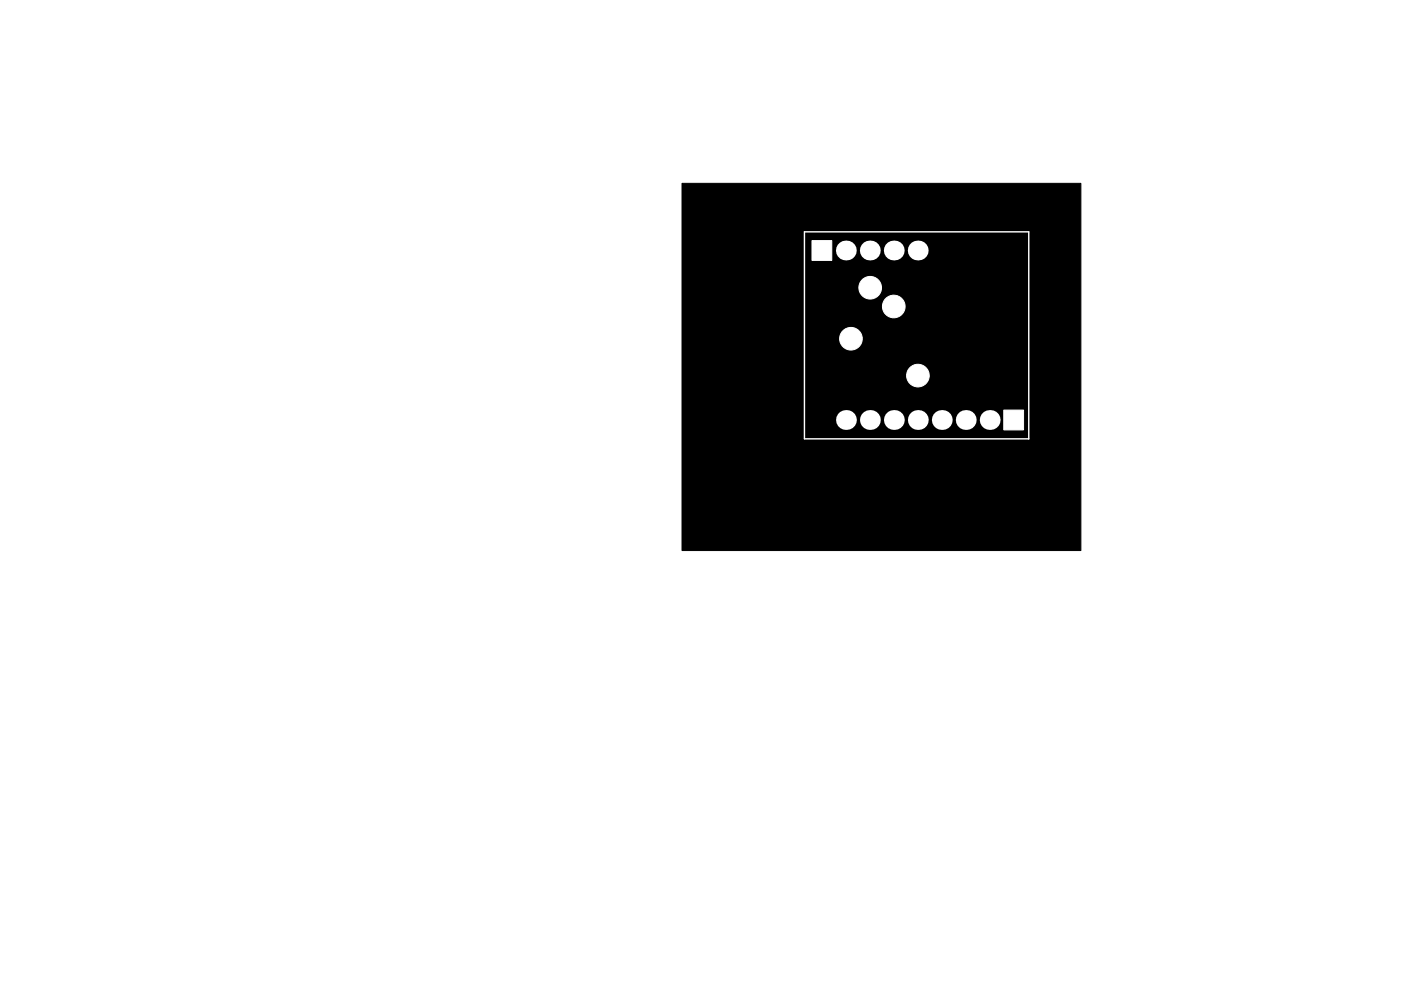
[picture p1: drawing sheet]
<svg xmlns="http://www.w3.org/2000/svg" width="149mm" height="105mm" viewBox="0 0 149 105" stroke-linecap="round" stroke-linejoin="round" font-family="sans-serif">
<path d="M72.3 19.4h42.3v39h-42.3z" fill="#000" stroke="#000" stroke-width=".11"/>
<path d="M85.3 24.6h23.8v22h-23.8z" fill="none" stroke="#fff" stroke-width=".15"/>
<path d="M106.4 43.5h2.1v2.1h-2.1z" fill="#fff" stroke="#fff" stroke-width=".11"/>
<g fill="#fff">
<circle cx="104.9" cy="44.6" r="1.05"/>
<circle cx="102.4" cy="44.6" r="1.05"/>
<circle cx="99.8" cy="44.6" r="1.05"/>
<circle cx="97.3" cy="44.6" r="1.05"/>
<circle cx="94.8" cy="44.6" r="1.05"/>
<circle cx="92.2" cy="44.6" r="1.05"/>
<circle cx="89.7" cy="44.6" r="1.05"/>
</g>
<path d="M86.1 25.5h2.1v2.1h-2.1z" fill="#fff" stroke="#fff" stroke-width=".11"/>
<g fill="#fff">
<circle cx="89.7" cy="26.6" r="1.05"/>
<circle cx="92.2" cy="26.6" r="1.05"/>
<circle cx="94.7" cy="26.6" r="1.05"/>
<circle cx="97.3" cy="26.6" r="1.05"/>
</g>
<g fill="#fff" stroke="#fff" stroke-width=".11">
<circle cx="94.7" cy="32.5" r="1.2"/>
<circle cx="97.3" cy="39.8" r="1.2"/>
<circle cx="92.2" cy="30.5" r="1.2"/>
<circle cx="90.2" cy="35.9" r="1.2"/>
</g>
</svg>
